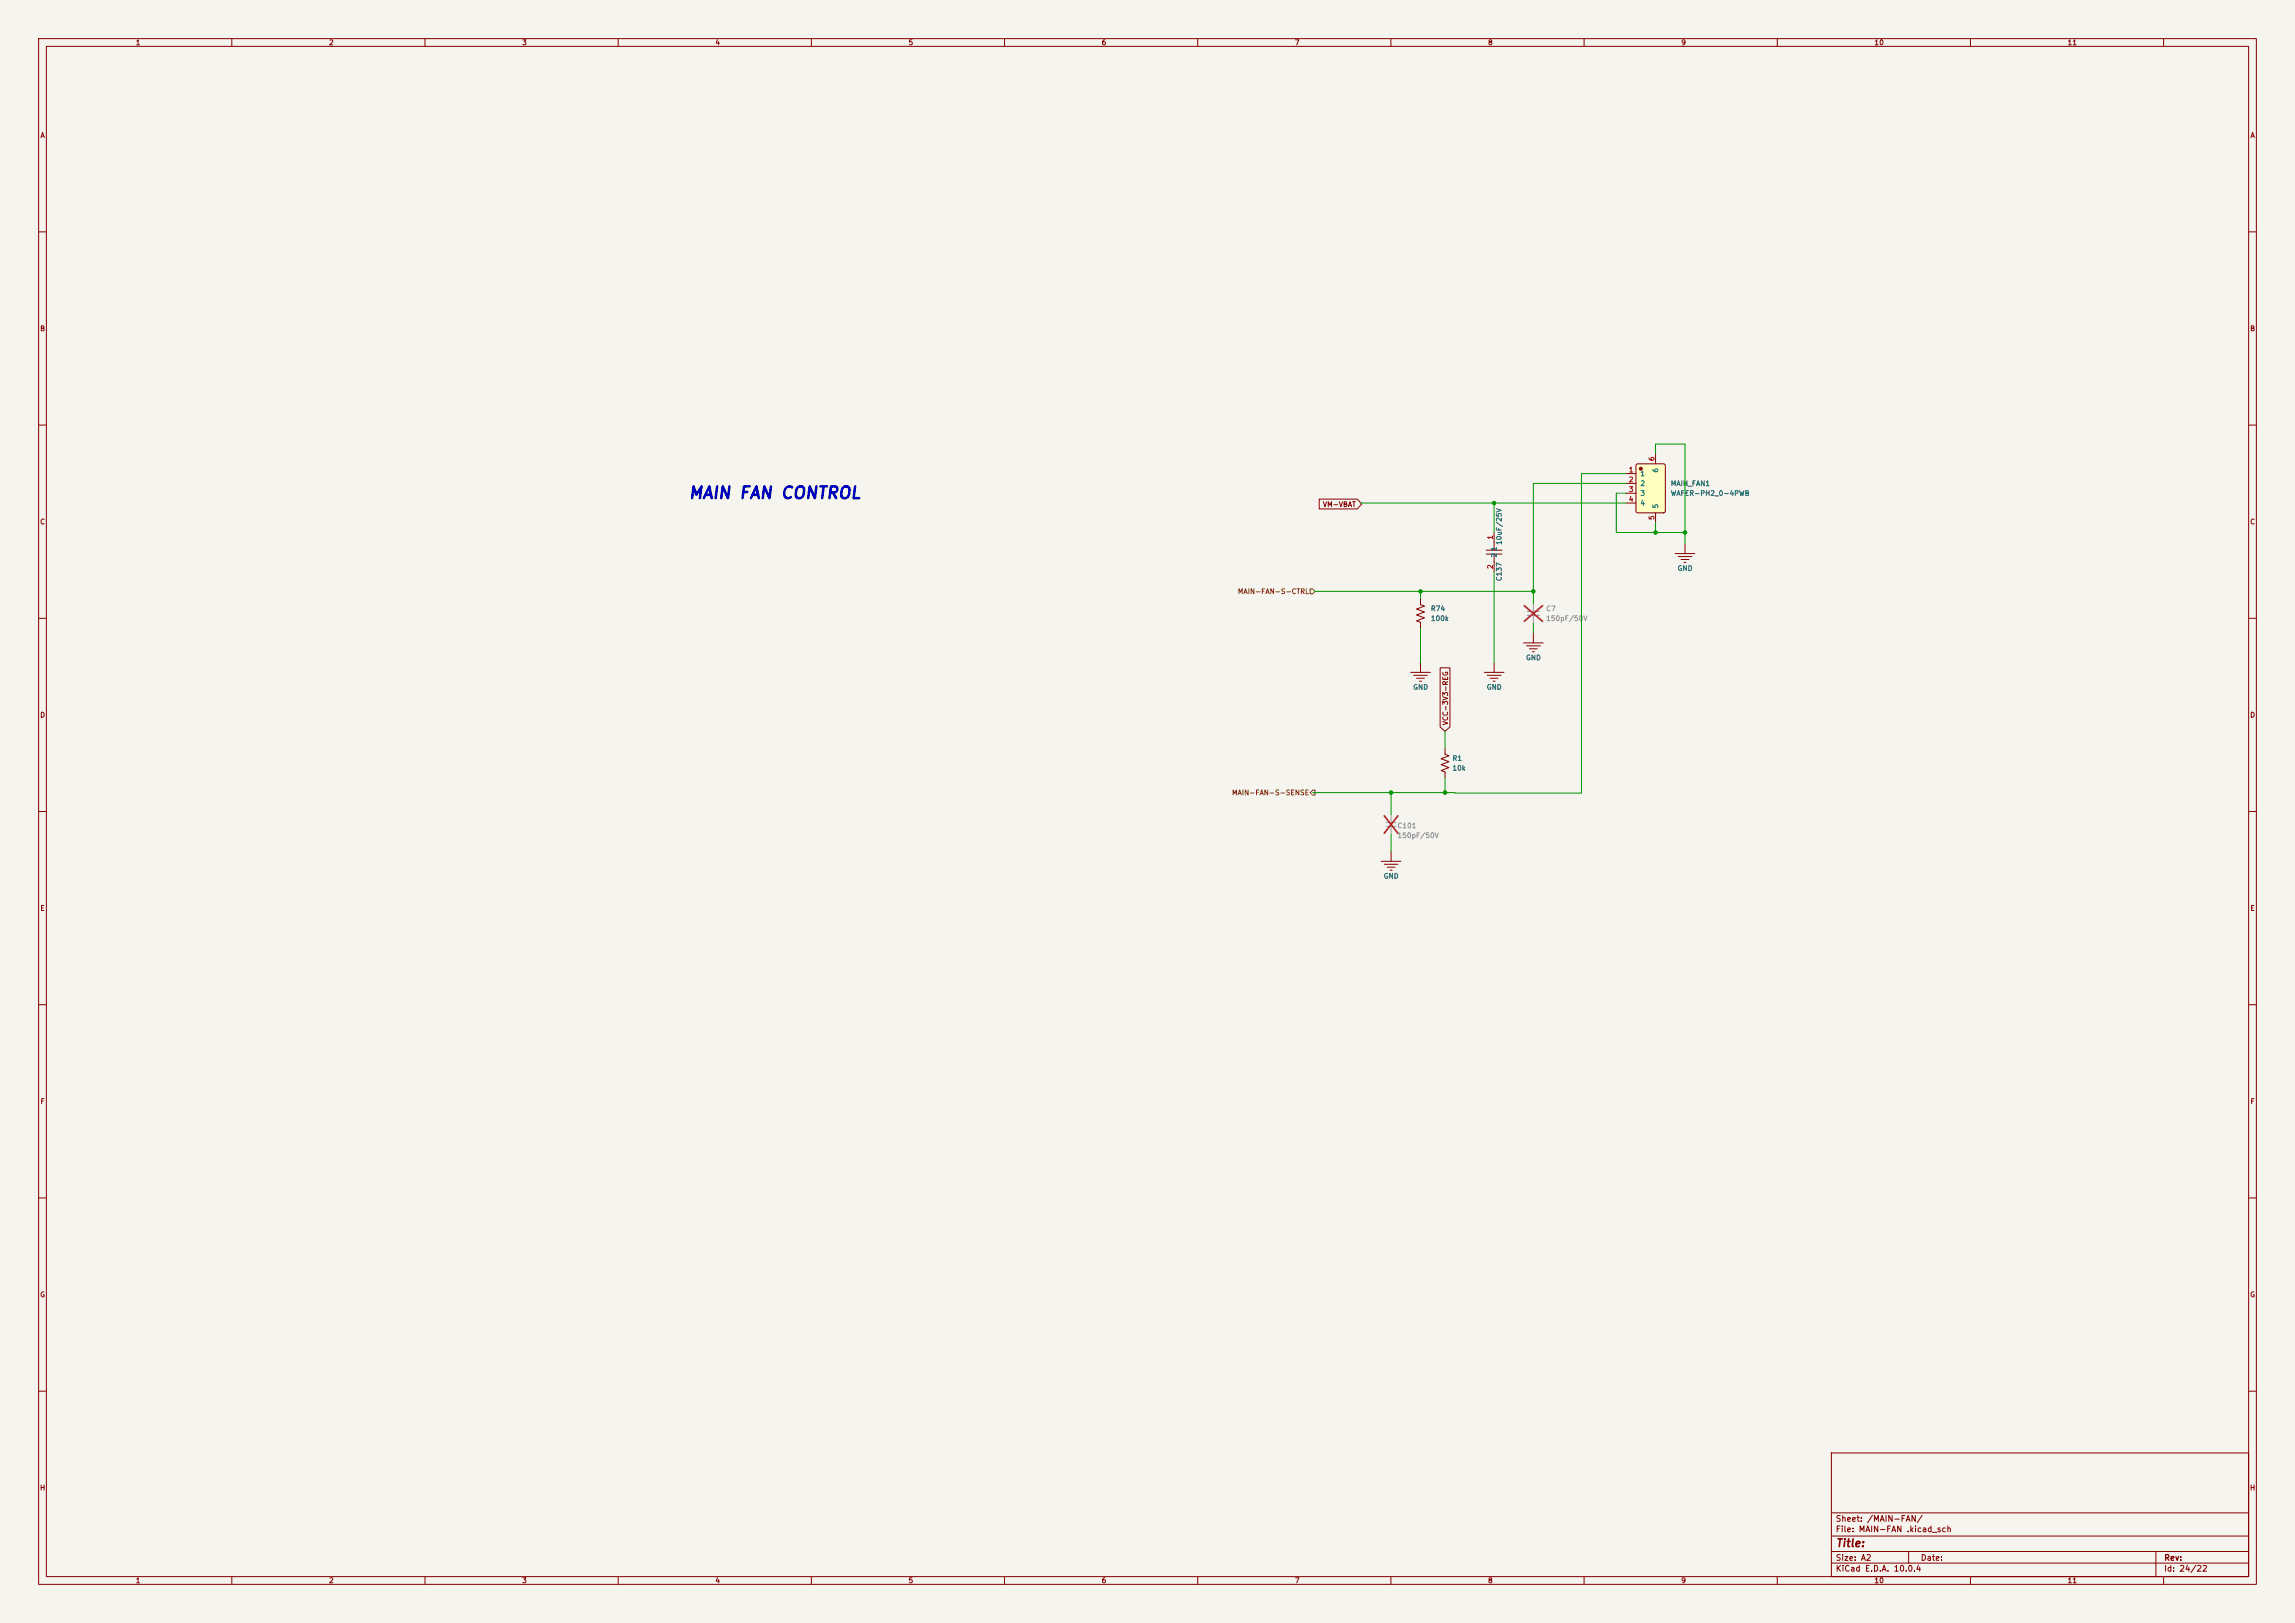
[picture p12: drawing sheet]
<svg xmlns="http://www.w3.org/2000/svg" width="594mm" height="420mm" viewBox="0 0 594 420" stroke-linecap="round" stroke-linejoin="round" font-family="sans-serif">
<defs><g id="words">
<text font-size="3.1" fill="#0000c2" x="178" y="129.8">MAIN FAN CONTROL</text>
<text font-size="2" fill="#840000" x="475" y="400.8">Title:</text>
<g font-size="1.5" fill="#840000">
<text x="475" y="394.1">Sheet: /MAIN-FAN/</text>
<text x="475" y="396.8">File: MAIN-FAN .kicad_sch</text>
<text x="475" y="407">KiCad E.D.A. 10.0.4</text>
<text x="475" y="404.2">Size: A2</text>
<text x="497" y="404.2">Date:</text>
<text x="560" y="404.2">Rev:</text>
<text x="560" y="407">Id: 24/22</text>
</g>
<g font-size="1.3" fill="#840000">
<text x="35" y="12">1</text>
<text x="85" y="12">2</text>
<text x="135" y="12">3</text>
<text x="185" y="12">4</text>
<text x="235" y="12">5</text>
<text x="285" y="12">6</text>
<text x="335" y="12">7</text>
<text x="385" y="12">8</text>
<text x="435" y="12">9</text>
<text x="485" y="12">10</text>
<text x="535" y="12">11</text>
<text x="10.3" y="36">A</text>
<text x="582.3" y="36">A</text>
<text x="10.3" y="86">B</text>
<text x="582.3" y="86">B</text>
<text x="342.3" y="131.5">VM-VBAT</text>
<text x="10.3" y="136">C</text>
<text x="582.3" y="136">C</text>
<text x="10.3" y="186">D</text>
<text x="582.3" y="186">D</text>
<text x="375.1" y="187.8" transform="rotate(-90 375.1 187.8)">VCC-3V3-REG</text>
<text x="10.3" y="236">E</text>
<text x="582.3" y="236">E</text>
<text x="10.3" y="286">F</text>
<text x="582.3" y="286">F</text>
<text x="10.3" y="336">G</text>
<text x="582.3" y="336">G</text>
<text x="10.2" y="386">H</text>
<text x="582.2" y="386">H</text>
<text x="35" y="410">1</text>
<text x="85" y="410">2</text>
<text x="135" y="410">3</text>
<text x="185" y="410">4</text>
<text x="235" y="410">5</text>
<text x="285" y="410">6</text>
<text x="335" y="410">7</text>
<text x="385" y="410">8</text>
<text x="435" y="410">9</text>
<text x="485" y="410">10</text>
<text x="535" y="410">11</text>
</g>
<g font-size="1.3" fill="#a90000">
<text x="428.5" y="119.5" transform="rotate(-90 428.5 119.5)">6</text>
<text x="421.4" y="122.5">1</text>
<text x="421.4" y="125.1">2</text>
<text x="421.4" y="127.6">3</text>
<text x="421.4" y="130.1">4</text>
<text x="428.5" y="134.7" transform="rotate(-90 428.5 134.7)">5</text>
<text x="386.7" y="139.8" transform="rotate(-90 386.7 139.8)">1</text>
<text x="386.7" y="147.4" transform="rotate(-90 386.7 147.4)">2</text>
</g>
<g font-size="1.3" fill="#006464">
<text x="424.4" y="123.5">1</text>
<text x="429.5" y="122.4" transform="rotate(-90 429.5 122.4)">6</text>
<text x="424.4" y="126.1">2</text>
<text x="424.4" y="128.6">3</text>
<text x="424.4" y="131.1">4</text>
<text x="429.5" y="131.7" transform="rotate(-90 429.5 131.7)">5</text>
<text x="432.3" y="126.1">MAIN_FAN1</text>
<text x="432.3" y="128.6">WAFER-PH2_0-4PWB</text>
<text x="387.7" y="142.8" transform="rotate(-90 387.7 142.8)">1</text>
<text x="389" y="141.2" transform="rotate(-90 389 141.2)">10uF/25V</text>
<text x="387.7" y="144.4" transform="rotate(-90 387.7 144.4)">2</text>
<text x="434.1" y="148">GND</text>
<text x="389" y="150.5" transform="rotate(-90 389 150.5)">C137</text>
<text x="370.2" y="158.5">R74</text>
<text x="370.2" y="161">100k</text>
<text x="394.8" y="171.2">GND</text>
<text x="365.6" y="178.8">GND</text>
<text x="384.7" y="178.8">GND</text>
<text x="375.8" y="197.2">R1</text>
<text x="375.8" y="199.7">10k</text>
<text x="358" y="227.7">GND</text>
</g>
<g font-size="1.3" fill="#725600">
<text x="320.3" y="154">MAIN-FAN-S-CTRL</text>
<text x="318.7" y="206.1">MAIN-FAN-S-SENSE</text>
</g>
<g font-size="1.3" fill="#939391">
<text x="400.1" y="158.5">C7</text>
<text x="400.1" y="161">150pF/50V</text>
<text x="361.6" y="214.6">C101</text>
<text x="361.6" y="217.2">150pF/50V</text>
</g>
</g></defs>
<path d="M0 0h594v420h-594z" fill="#f5f4ef" stroke="#f5f4ef" stroke-width=".26"/>
<g fill="none" stroke="#840000" stroke-width=".26">
<path d="M10 10h574v400h-574zM12 12h570v396h-570zM60 10v2M110 10v2M160 10v2M210 10v2M260 10v2M310 10v2M360 10v2M410 10v2M460 10v2M510 10v2"/>
<path d="M560 10v2M10 60h2M582 60h2M10 110h2M582 110h2M386.7 137.8v4.6M384.7 142.4h4M384.7 143.4h4M386.7 143.4v4.6M433.6 143.3h5.1M434.3 144h3.6M435.1 144.8h2"/>
<path d="M435.9 145.5h.5M436.1 140.7v2.6M10 160h2M384.2 174h5.1M384.9 174.8h3.6M385.7 175.5h2M386.5 176.3h.5M386.7 171.5v2.5M394.3 166.4h5.1M395.1 167.1h3.6M395.9 167.9h2M396.6 168.7h.5"/>
<path d="M396.9 163.8v2.6M582 160h2M374 193.7v1.5l1 .4-2 .7 2 .8-2 .8 2 .7-2 .8 1 .4v1.5M10 210h2M582 210h2M10 260h2M582 260h2M10 310h2M582 310h2M10 360h2M474 376h108v32h-108zM582 360h2"/>
<path d="M474 397.5h108M474 391.5h108M60 408v2M110 408v2M160 408v2M210 408v2M260 408v2M310 408v2M360 408v2M410 408v2M460 408v2M474 404.5h108"/>
<path d="M474 401.5h108M494 401.5v3M510 408v2M558 401.5v6.5M560 408v2"/>
</g>
<path d="M395.4 158.2h3" fill="none" stroke="#9c9b98" stroke-width=".3"/>
<path d="M395.4 159.3h3" fill="none" stroke="#9c9b98" stroke-width=".33"/>
<path d="M396.9 156.2v2M396.9 159.3v2" fill="none" stroke="#9c9b98" stroke-width=".26"/>
<path d="M394.5 156.7l4.7 4.1M399.2 156.7l-4.7 4.1" fill="none" stroke="#e12e31" stroke-width=".46"/>
<path d="M423.6 120.2l.2-.2h6.7l.5 .2v12l-.2 .4-6.9 .1-.4-.2-.1-12z" fill="#ffffc2"/>
<circle cx="424.7" cy="121.3" r=".38" fill="#840000" stroke="#840000" stroke-width=".26"/>
<g fill="none" stroke="#840000" stroke-width=".26">
<path d="M428.5 117.5v2.5M341.5 129.2h9.8l1.1 1.2-1.1 1.3h-9.8zM420.9 122.6h2.5M420.9 125.1h2.5M420.9 127.6h2.5M420.9 130.2h2.5M423.6 120.2l.2-.2h6.7l.5 .2v12l-.2 .4-6.9 .1-.4-.2-.1-12zM428.5 132.7v2.6M367.7 154.9v1.6l1 .3-2.1 .8 2.1 .8-2.1 .7 2.1 .8-2.1 .8 1.1 .3v1.6M365.1 174h5.1M365.9 174.8h3.5M366.6 175.5h2.1"/>
<path d="M367.4 176.3h.5M367.7 171.5v2.5M372.7 172.8h2.6v15.3l-1.3 1.1-1.3-1.1zM357.5 222.9h5.1M358.3 223.6h3.5M359 224.4h2.1M359.8 225.2h.5M360 220.3v2.6"/>
</g>
<path d="M358.8 212.9h2.5M358.8 213.9h2.5M360 210.8v2.1M360 213.9v2" fill="none" stroke="#9c9b98" stroke-width=".26"/>
<path d="M358.3 211.1l3.5 4.5M361.8 211.1l-3.5 4.5" fill="none" stroke="#e12e31" stroke-width=".46"/>
<path d="M339.1 152.4h.6l.7 .6-.7 .7h-.6zM339.1 205.1l.6-.6h.7v1.2h-.7z" fill="none" stroke="#725600" stroke-width=".26"/>
<g fill="none" stroke="#009600" stroke-width=".26">
<path d="M428.5 117.5v-2.6h7.6v25.8M386.7 130.2v7.6M420.9 127.6h-2.6v10.2h17.8M420.9 122.6h-11.6v82.6l-69.6-.1M420.9 125.1h-24v31.1M420.9 130.2h-68.5v.2M428.5 135.3v2.5M340.4 153h56.5M367.7 153v1.9M386.7 148v23.5M367.7 162.6v8.9M396.9 161.3v2.5"/>
<path d="M374 189.2v4.5M360 205.1v5.7M360 215.9v4.4M374 201.3v3.8"/>
</g>
<g fill="#009600" stroke="#009600" stroke-width=".26">
<circle cx="436.1" cy="137.8" r=".46"/>
<circle cx="428.5" cy="137.8" r=".46"/>
<circle cx="396.9" cy="153" r=".46"/>
<circle cx="367.7" cy="153" r=".46"/>
<circle cx="374" cy="205.1" r=".46"/>
<circle cx="360" cy="205.1" r=".46"/>
<circle cx="386.7" cy="130.2" r=".46"/>
</g>
<use href="#words"/>
</svg>
